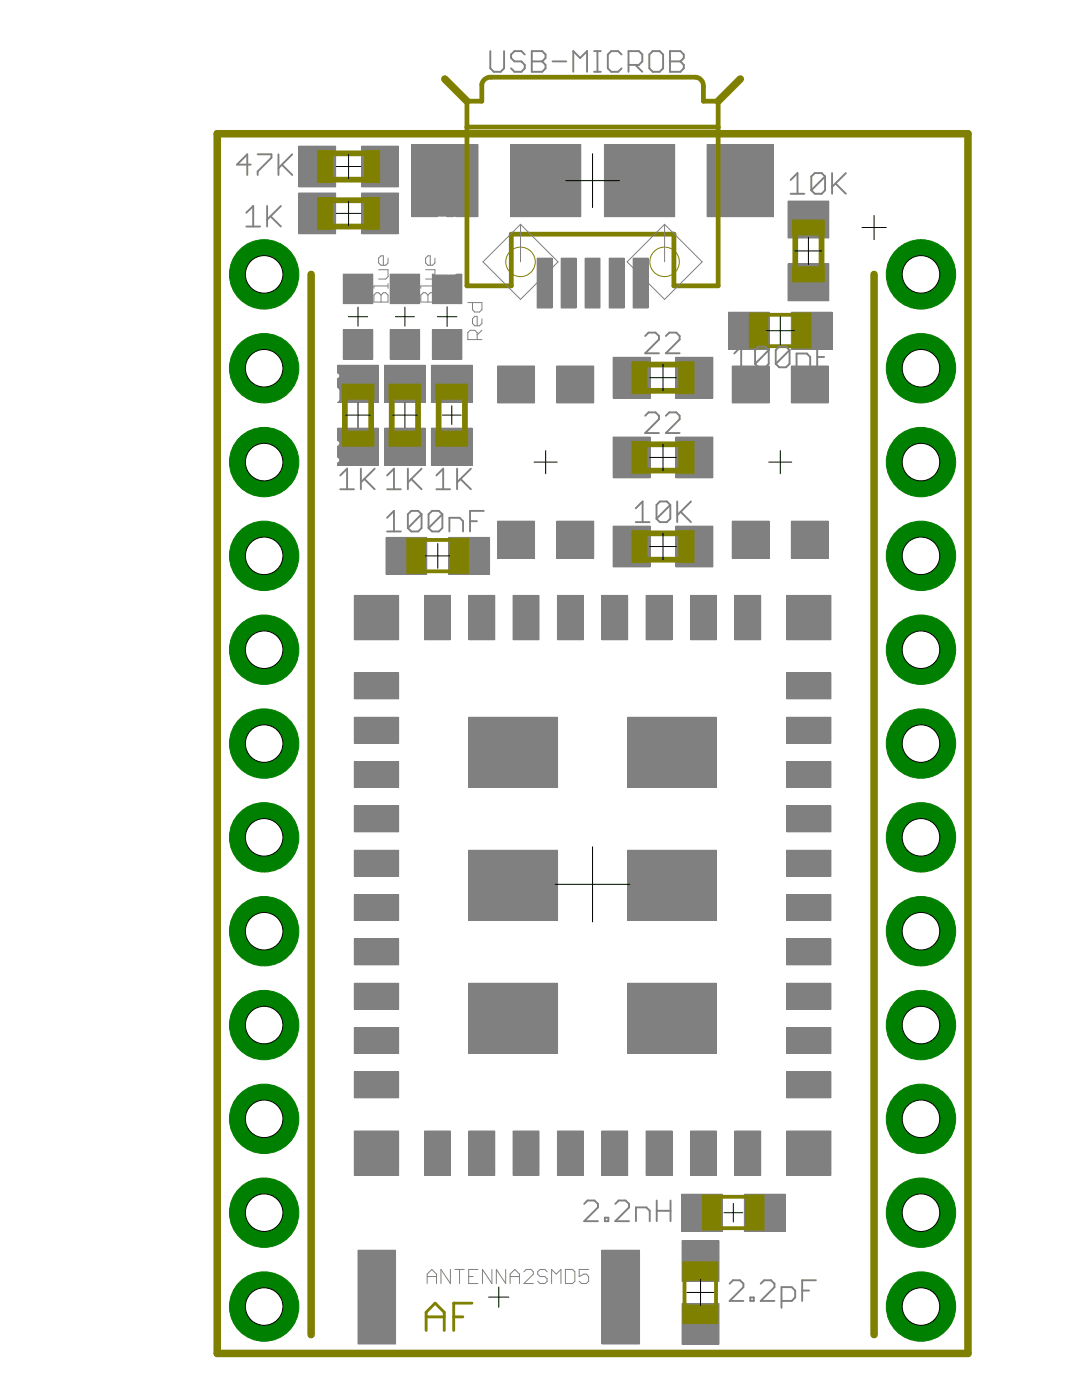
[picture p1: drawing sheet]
<svg xmlns="http://www.w3.org/2000/svg" width="216mm" height="279mm" viewBox="0 0 216 279" stroke-linecap="round" stroke-linejoin="round" font-family="sans-serif">
<g fill="#808080" stroke="#808080" stroke-width=".2">
<path d="M86.1 72.9h8.1v7.4h-8.1z"/>
<path d="M86.1 85.4h8.1v7.4h-8.1z"/>
<path d="M86.3 54.7h5.9v5.9h-5.9z"/>
<path d="M86.3 65.8h5.9v5.9h-5.9z"/>
<path d="M134.9 87.2h7.3v8.2h-7.3z"/>
<path d="M122.3 87.2h7.4v8.2h-7.4z"/>
<path d="M134.9 71.3h7.3v8.1h-7.3z"/>
<path d="M122.3 71.3h7.4v8.1h-7.4z"/>
<path d="M126.3 51.5h3v10h-3z"/>
<path d="M107.2 51.5h3v10h-3z"/>
<path d="M121.6 51.5h2.9v10h-2.9z"/>
<path d="M116.8 51.5h2.9v10h-2.9z"/>
<path d="M112 51.5h2.9v10h-2.9z"/>
<path d="M141.1 28.9h13.2v14.3h-13.2z"/>
<path d="M82.1 28.9h13.3v14.3h-13.3z"/>
<path d="M120.6 28.9h14v14.3h-14z"/>
<path d="M101.9 28.9h14v14.3h-14z"/>
<path d="M157 118.8h8.8v8.9h-8.8z"/>
<path d="M70.7 118.8h8.8v8.9h-8.8z"/>
<path d="M70.7 225.7h8.8v8.9h-8.8z"/>
<path d="M157 225.7h8.8v8.9h-8.8z"/>
<path d="M157 213.9h8.8v5.2h-8.8z"/>
<path d="M157 205.1h8.8v5.1h-8.8z"/>
<path d="M157 196.2h8.8v5.2h-8.8z"/>
<path d="M157 187.4h8.8v5.2h-8.8z"/>
<path d="M157 178.5h8.8v5.2h-8.8z"/>
<path d="M157 169.7h8.8v5.2h-8.8z"/>
<path d="M157 160.8h8.8v5.2h-8.8z"/>
<path d="M157 152h8.8v5.2h-8.8z"/>
<path d="M157 143.2h8.8v5.1h-8.8z"/>
<path d="M157 134.3h8.8v5.2h-8.8z"/>
<path d="M146.6 225.7h5.2v8.9h-5.2z"/>
<path d="M137.8 225.7h5.1v8.9h-5.1z"/>
<path d="M128.9 225.7h5.2v8.9h-5.2z"/>
<path d="M120.1 225.7h5.1v8.9h-5.1z"/>
<path d="M111.2 225.7h5.2v8.9h-5.2z"/>
<path d="M102.4 225.7h5.1v8.9h-5.1z"/>
<path d="M93.6 225.7h5.1v8.9h-5.1z"/>
<path d="M84.7 225.7h5.2v8.9h-5.2z"/>
<path d="M146.6 118.8h5.2v8.9h-5.2z"/>
<path d="M137.8 118.8h5.1v8.9h-5.1z"/>
<path d="M128.9 118.8h5.2v8.9h-5.2z"/>
<path d="M120.1 118.8h5.1v8.9h-5.1z"/>
<path d="M111.2 118.8h5.2v8.9h-5.2z"/>
<path d="M102.4 118.8h5.1v8.9h-5.1z"/>
<path d="M93.6 118.8h5.1v8.9h-5.1z"/>
<path d="M84.7 118.8h5.2v8.9h-5.2z"/>
<path d="M70.7 134.3h8.8v5.2h-8.8z"/>
<path d="M70.7 143.2h8.8v5.1h-8.8z"/>
<path d="M70.7 152h8.8v5.2h-8.8z"/>
<path d="M70.7 160.8h8.8v5.2h-8.8z"/>
<path d="M70.7 169.7h8.8v5.2h-8.8z"/>
<path d="M70.7 178.5h8.8v5.2h-8.8z"/>
<path d="M70.7 187.4h8.8v5.2h-8.8z"/>
<path d="M70.7 196.2h8.8v5.2h-8.8z"/>
<path d="M70.7 205.1h8.8v5.1h-8.8z"/>
<path d="M70.7 213.9h8.8v5.2h-8.8z"/>
<path d="M125.2 143.2h17.7v14h-17.7z"/>
<path d="M93.6 143.2h17.7v14h-17.7z"/>
<path d="M93.6 169.7h17.7v14h-17.7z"/>
<path d="M93.6 196.2h17.7v14h-17.7z"/>
<path d="M125.2 196.2h17.7v14h-17.7z"/>
<path d="M125.2 169.7h17.7v14h-17.7z"/>
<path d="M120.1 249.5h7.5v18.7h-7.5z"/>
<path d="M71.4 249.5h7.5v18.7h-7.5z"/>
<path d="M136 238.3h8.1v7.4h-8.1z"/>
<path d="M148.5 238.3h8.2v7.4h-8.2z"/>
<path d="M136.1 260.1h7.4v8.2h-7.4z"/>
<path d="M136.1 247.6h7.4v8.1h-7.4z"/>
<path d="M77 107.3h8.2v7.3h-8.2z"/>
<path d="M89.6 107.3h8.1v7.3h-8.1z"/>
<path d="M146.1 73h7.4v7.4h-7.4z"/>
<path d="M157.9 73h7.4v7.4h-7.4z"/>
<path d="M146.1 104h7.4v7.4h-7.4z"/>
<path d="M157.9 104h7.4v7.4h-7.4z"/>
<path d="M157.2 52.7h8.2v7.3h-8.2z"/>
<path d="M157.2 40.1h8.2v7.4h-8.2z"/>
<path d="M99.3 73h7.4v7.4h-7.4z"/>
<path d="M111.1 73h7.4v7.4h-7.4z"/>
<path d="M99.3 104h7.4v7.4h-7.4z"/>
<path d="M111.1 104h7.4v7.4h-7.4z"/>
<path d="M67.4 72.9h8.1v7.4h-8.1z"/>
<path d="M67.4 85.4h8.1v7.4h-8.1z"/>
<path d="M68.5 54.7h5.9v5.9h-5.9z"/>
<path d="M68.5 65.8h5.9v5.9h-5.9z"/>
<path d="M77.9 54.7h5.8v5.9h-5.8z"/>
<path d="M77.9 65.8h5.8v5.9h-5.8z"/>
<path d="M76.7 72.9h8.2v7.4h-8.2z"/>
<path d="M76.7 85.4h8.2v7.4h-8.2z"/>
<path d="M59.6 29.2h7.4v8.1h-7.4z"/>
<path d="M72.1 29.2h7.4v8.1h-7.4z"/>
<path d="M145.4 62.3h8.1v7.4h-8.1z"/>
<path d="M157.9 62.3h8.1v7.4h-8.1z"/>
<path d="M134.9 105h7.3v8.1h-7.3z"/>
<path d="M122.3 105h7.4v8.1h-7.4z"/>
<path d="M72.1 38.5h7.4v8.2h-7.4z"/>
<path d="M59.6 38.5h7.4v8.2h-7.4z"/>
</g>
<g fill="none" stroke="#fff" stroke-width=".95">
<path d="M62.2 47.4h5l-1.7 1.7 1.7 1.7h-5M64.7 52.9v3.4M67.2 58.4l-1.7 1.7M67.2 52.9h-3.4l-1.6 1.7 1.6 1.7h3.4M149.2 45.5v3.4M149.2 47.2h5.1M150.1 51l-.9 .9v1.7l.9 .8h.8l.9-.8v-1.7l.8-.9h.8l.9 .9v1.7l-.9 .8M152.6 59.9v-2.5l-.8-.9h-1.7l-.9 .9v2.5h5.1M154.3 56.5l-1.7 1.7M170.1 56.6l-.8-.8v-1.7l.8-.8h3.4l.8 .8v1.7l-.8 .8M174.3 47.8h-3.3l-1.7 1.6 1.7 1.7h3.3M62.2 71.6h5l-5 3.4h5"/>
<path d="M63 77.2l-.8 .8v1.7l.8 .8h3.4l.8-.8v-1.7l-.8-.8h-1.7v1.6M63 66.1h3.4l.8 .9v2.5h-5v-2.5zM65.5 61.8v-2.5l-.8-.9h-1.7l-.8 .9v2.5h5M101.9 66.1h2.5l.8 .8v.9l-.8 .8 .8 .9v.8l-.8 .9h-2.5zM101.9 68.6h2.5M107.4 66.1h3.3M109.1 66.1v5.1M116.3 66.1v5.1l-3.4-5.1v5.1M169.3 66.5h5v2.5l-.8 .8h-1.7l-.8-.8v-2.5M169.3 79.2h5M170.1 62.1l-.8-.8v-1.7l.8-.8h3.4l.8 .8v1.7l-.8 .8M170.1 72l-.8 .8v1.7l.8 .9h.9l.8-.9v-1.7l.8-.8h.9l.8 .8v1.7l-.8 .9"/>
<path d="M171 68.2l-1.7 1.6M174.3 77.5v3.4M62.2 94v3.4M62.2 95.7h5M62.2 88.5l5 3.3M67.2 88.5l-5 3.3M97.8 81.2v22.1M119.9 81.2v22.1M144.6 81.2v22.1M166.8 81.2v22.1M62.2 105.3l5 3.4M65.5 114.2v-2.5l-.8-.9h-1.7l-.8 .9v2.5h5"/>
<path d="M67.2 110.8l-1.7 1.7M67.2 105.3l-5 3.4M169.3 115h5v2.5l-.8 .8h-3.4l-.8-.8zM169.3 109.4h5l-5 3.4h5M171.8 105.6v1.7h-1.7l-.8-.9v-1.6l.8-.9h3.4l.8 .9v1.6l-.8 .9M62.2 127.4v-3.3h.8l3.4 3.3h.8M64.7 129.6v3.3M67.2 129.6h-3.4l-1.6 1.7 1.6 1.6h3.4M169.3 124.5h5v2.5l-.8 .9h-3.4l-.8-.9zM169.3 130h.8l3.4 3.4h.8v-3.4M62.2 142.8l.8 1.7 1.7 1.7M64.7 143.6l.8-.8h.9l.8 .8v1.7l-.8 .9h-1.7z"/>
<path d="M64.7 148.3v3.4M67.2 148.3h-3.4l-1.6 1.7 1.6 1.7h3.4M169.3 143.2h5v2.6l-.8 .8h-3.4l-.8-.8zM169.3 149.6l.8-.8h1.7v2.5l-.8 .8h-.9l-.8-.8zM171.8 148.8l1.7 1.7 .8 1.6M62.2 161.5v3.4h2.5l-.9-1.7v-.9l.9-.8h1.7l.8 .8v1.7l-.8 .9M64.7 167v3.4M67.2 167h-3.4l-1.6 1.7 1.6 1.7h3.4M169.3 162h5v2.5l-.8 .8h-3.4l-.8-.8zM170.1 167.5l-.8 .8v1.7l.8 .9h1.7l.8-.9v-.8l-.8-1.7h2.5v3.4M64.7 180.2v3.4l-2.5-2.5h5M64.7 185.7v3.4"/>
<path d="M64.7 199.8v.8M64.7 199.8l-.9-.9h-.8l-.8 .9v1.7l.8 .8M64.7 199.8l.8-.9h.9l.8 .9v1.7l-.8 .8M67.2 185.7h-3.4l-1.6 1.7 1.6 1.7h3.4M169.3 180.7h5v2.5l-.8 .9h-3.4l-.8-.9zM169.3 199.4h5v2.6l-.8 .8h-3.4l-.8-.8zM169.3 188.7h5l-2.5-2.5v3.4M64.7 204.5v3.4M67.2 217.7v3.4l-3.4-3.4h-.8l-.8 .8v1.7l.8 .9M67.2 204.5h-3.4l-1.6 1.7 1.6 1.7h3.4M169.3 218.1h5v2.6l-.8 .8h-3.4l-.8-.8zM170.1 204.9l-.8 .9v1.7l.8 .8h.9l.8-.8"/>
<path d="M171.8 206.6v.9M173.5 204.9l.8 .9v1.7l-.8 .8h-.9l-.8-.8M64.7 223.2v3.4M67.2 236.4v3.4M67.2 238.1h-5l1.6 1.7M67.2 223.2h-3.4l-1.6 1.7 1.6 1.7h3.4M169.3 238.7h5v2.6l-.8 .8h-3.4l-.8-.8zM173.5 223.7l.8 .8v1.7l-.8 .8h-.9l-3.3-3.3v3.3M63 255.1l-.8 .9v1.7l.8 .8h3.4M63 255.1h3.4l.8 .9v1.7l-.8 .8M63 255.1l3.4 3.4M64.7 241.9v3.4"/>
<path d="M67.2 241.9h-3.4l-1.6 1.7 1.6 1.7h3.4M169.3 255.6h5v2.5l-.8 .9h-3.4l-.8-.9zM169.3 244.3v3.3M172.6 244.3l1.7 1.7h-5M64.7 260.6v3.4M67.2 260.6h-3.4l-1.6 1.7 1.6 1.7h3.4M170.1 261.1h3.4l.8 .9v1.7l-.8 .8M170.1 261.1l-.8 .9v1.7l.8 .8h3.4M170.1 261.1l3.4 3.4"/>
</g>
<path d="M69.9 50.3l.7-.6h1.2l.6 .6v.7l-2.5 2.5h2.5M79.3 51l1.2-1.3v3.8M79.3 53.5h2.5M87 47.8h3.7l-1.2 1.2 1.2 1.2h-3.7M89.5 54.4v-1.9l-.7-.6h-1.2l-.6 .6v1.9h3.7M89.5 46.1v-1.9l-.7-.6h-1.2l-.6 .6v1.9h3.7M90.7 43.6l-1.2 1.3M169.2 89.2h3.7v1.9l-.6 .6h-2.5l-.6-.6zM169.2 93.4h3.7v1.8l-.6 .7h-2.5l-.6-.7zM169.2 97.5h2.5l1.2 1.3-1.2 1.2h-2.5M171 97.5v2.5M172.9 85.1h-2.5l-1.2 1.3 1.2 1.2h2.5" fill="none" stroke="#fff" stroke-width=".76"/>
<g fill="none" stroke="#fff" stroke-width="1.5">
<path d="M93.2 25.4h50.1M93.2 45.3v11.7h8.8v-10.3h32.5v10.3h8.8v-11.7M68.1 61.9h6.7M71.2 62.1l-1.4 2.1M71.4 61.9l1.8 2.3M77.4 61.9h6.8M80.6 62.1l-1.4 2.1M80.8 61.9l1.7 2.3M85.8 61.9h6.8M89 62.1l-1.4 2.1M89.2 61.9l1.8 2.3M81.7 250.4h35.6"/>
<path d="M83.6 258.9h6.5M83.6 258.9l2.8 2.8M86.4 256.1l-2.8 2.8M81.7 267.3h35.6"/>
</g>
<path d="M68.5 116.6h99.5v120.2h-99.5z" fill="none" stroke="#fff" stroke-width=".38"/>
<path d="M88.8 15.8l4.4 4.4M147.7 15.8l-4.4 4.4M62.1 54.8v211.6M174.4 54.8v211.6" fill="none" stroke="#808000" stroke-width="1.5"/>
<g fill="none" stroke="#808000" stroke-width="1.1">
<path d="M66.4 35.9h6.3M66.4 30.6h6.3M66.4 40h6.3M66.4 45.2h6.3M158.7 46.9v6.4M163.9 46.9v6.4M68.8 79.7v6.3M74.1 79.7v6.3M78.2 79.7v6.3M83.4 79.7v6.3M87.5 79.7v6.3M92.8 79.7v6.3"/>
<path d="M129.1 72.7h6.4M129.1 78h6.4M129.1 88.7h6.4M129.1 93.9h6.4M129.1 106.4h6.4M129.1 111.7h6.4"/>
</g>
<g fill="#808000" stroke="#808000" stroke-width=".2">
<path d="M87 86h6.3v3h-6.3z"/>
<path d="M87 76.7h6.3v3h-6.3z"/>
<path d="M126.1 88.1h3v6.4h-3z"/>
<path d="M135.5 88.1h3v6.4h-3z"/>
<path d="M126.1 72.2h3v6.3h-3z"/>
<path d="M135.5 72.2h3v6.3h-3z"/>
<path d="M140.1 238.5h3.7v7h-3.7z"/>
<path d="M148.8 238.5h3.6v7h-3.6z"/>
<path d="M136.2 260.4h7v3.7h-7z"/>
<path d="M136.2 251.8h7v3.7h-7z"/>
<path d="M81.2 107.4h3.7v7h-3.7z"/>
<path d="M89.8 107.4h3.7v7h-3.7z"/>
<path d="M158.1 43.9h6.4v3h-6.4z"/>
<path d="M158.1 53.3h6.4v3h-6.4z"/>
<path d="M68.3 86h6.3v3h-6.3z"/>
<path d="M68.3 76.7h6.3v3h-6.3z"/>
<path d="M77.6 86h6.4v3h-6.4z"/>
<path d="M77.6 76.7h6.4v3h-6.4z"/>
<path d="M72.7 30.1h3.1v6.3h-3.1z"/>
<path d="M63.4 30.1h3v6.3h-3z"/>
<path d="M149.5 62.5h3.7v6.9h-3.7z"/>
<path d="M158.1 62.5h3.7v6.9h-3.7z"/>
<path d="M126.1 105.9h3v6.3h-3z"/>
<path d="M135.5 105.9h3v6.3h-3z"/>
<path d="M63.4 39.4h3v6.4h-3z"/>
<path d="M72.7 39.4h3.1v6.4h-3.1z"/>
</g>
<path d="M96.6 15.9a1.79 1.79 0 0 1 1.4-.5h40.9a1.74 1.74 0 0 1 1.5 1.9v2.9h2.9v36.8h-8.8v-10.3h-32.5v10.3h-8.8v-36.8h2.9v-3.3zM93.2 25.4h50.1" fill="none" stroke="#808000" stroke-width=".95"/>
<path d="M85 265.5v-3.6l1.8-1.8 1.8 1.8v3.6M85 262.8h3.6M90.5 262.8h1.9M94.2 260.1h-3.7v5.4" fill="none" stroke="#808000" stroke-width=".57"/>
<path d="M153.1 62.8h5.2M153.1 69.1h5.2M84.7 107.8h5.3M84.7 114h5.3M143.7 238.8h5.2M136.6 255.3v5.3M142.9 255.3v5.3M143.7 245.1h5.2" fill="none" stroke="#808000" stroke-width=".76"/>
<g fill="none" stroke="#808080" stroke-width=".38">
<path d="M97.8 10.2v3.4l.7 .7h1.4l.7-.7v-3.4M104.7 10.9l-.7-.7h-1.3l-.7 .7v.7l.7 .7h1.3l.7 .7v.6l-.7 .7h-1.3l-.7-.7M106.1 10.2h2.1l.7 .7v.7l-.7 .7 .7 .7v.6l-.7 .7h-2.1zM106.1 12.3h2.1M110.3 12.3h2.7M114.4 14.3v-4.1l1.4 1.4 1.3-1.4v4.1M118.5 14.3h1.4M118.5 10.2h1.4M119.2 10.2v4.1M124 10.9l-.7-.7h-1.3l-.7 .7v2.7l.7 .7h1.3l.7-.7M125.4 13h2.1l.7-.7v-1.4l-.7-.7h-2.1v4.1M126.8 13l1.4 1.3"/>
<path d="M129.6 10.9l.6-.7h1.4l.7 .7v2.7l-.7 .7h-1.4l-.6-.7zM133.7 10.2h2.1l.6 .7v.7l-.6 .7 .6 .7v.6l-.6 .7h-2.1zM133.7 12.3h2.1M50 32.9h-2.7l2-2.1v4.1M51.4 30.8h2.8v.7l-2.8 2.7v.7M55.6 30.8v4.1M56.2 32.9l2.1 2M58.3 30.8l-2.7 2.7M157.8 35.9l1.3-1.4v4.2M157.8 38.7h2.7M164.6 35.2v2.8l-.6 .7h-1.4l-.7-.7M164.6 35.2l-.6-.7h-1.4l-.7 .7v2.8"/>
<path d="M164.6 35.2l-2.7 2.8M166 34.5v4.2M166.7 36.6l2.1 2.1M168.8 34.5l-2.8 2.8M49.1 42.5l1.4-1.4v4.1M49.1 45.2h2.8M53.3 41.1v4.1M54 43.2l2 2M56 41.1l-2.7 2.7M128.7 67.1l.7-.7h1.4l.7 .7v.7l-2.8 2.7h2.8M132.9 67.1l.7-.7h1.3l.7 .7v.7l-2.7 2.7h2.7M146.5 70.5l1.4-1.3v4.1"/>
<path d="M146.5 73.3h2.8M153.4 69.9v2.7l-.7 .7h-1.4l-.6-.7M153.4 69.9l-.7-.7h-1.4l-.6 .7v2.7M153.4 69.9l-2.7 2.7M157.5 69.9v2.7l-.7 .7h-1.3l-.7-.7M157.5 69.9l-.7-.7h-1.3l-.7 .7v2.7M157.5 69.9l-2.7 2.7M158.9 73.3v-2.8h2.1l.7 .7v2.1M163.1 71.2h1.3M165.8 69.2h-2.7v4.1M67.9 97.6h2.7M67.9 94.9l1.4-1.4v4.1"/>
<path d="M72 93.5v4.1M72.7 95.6l2.1 2M74.8 93.5l-2.8 2.8M77.2 97.6h2.8M77.2 94.9l1.4-1.4v4.1M81.4 93.5v4.1M82.1 95.6l2 2M84.1 93.5l-2.7 2.8M87.1 94.9l1.3-1.4v4.1M87.1 97.6h2.7M91.2 93.5v4.1M91.9 95.6l2.1 2"/>
<path d="M94 93.5l-2.8 2.8M128.7 83l.7-.7h1.4l.7 .7v.7l-2.8 2.7h2.8M132.9 83l.7-.7h1.3l.7 .7v.7l-2.7 2.7h2.7M77.2 103.3l1.4-1.3v4.1M77.2 106.1h2.8M84.1 102.6v2.8l-.7 .7h-1.3l-.7-.7M84.1 102.6l-.7-.6h-1.3l-.7 .6v2.8M84.1 102.6l-2.7 2.8M88.3 102.6v2.8l-.7 .7h-1.4l-.7-.7M88.3 102.6l-.7-.6h-1.4l-.7 .6v2.8M88.3 102.6l-2.8 2.8M89.7 106.1v-2.8h2l.7 .7v2.1"/>
<path d="M93.8 104h1.4M96.5 102h-2.7v4.1M126.9 101.5l1.3-1.4v4.1M126.9 104.2h2.7M133.8 100.8v2.7l-.7 .7h-1.4l-.7-.7M133.8 100.8l-.7-.7h-1.4l-.7 .7v2.7M133.8 100.8l-2.8 2.7M135.1 100.1v4.1M135.8 102.2l2.1 2M137.9 100.1l-2.8 2.7M131 239.6v4.1M133.8 239.6v4.1"/>
<path d="M116.6 240.3l.6-.7h1.4l.7 .7v.7l-2.7 2.7h2.7M120.7 243h.7v.7h-.7zM122.8 240.3l.6-.7h1.4l.7 .7v.7l-2.7 2.7h2.7M126.9 243.7v-2.7h2.1l.6 .6v2.1M131 241.6h2.8M145.6 256.2l.7-.7h1.3l.7 .7v.7l-2.7 2.7h2.7M149.7 258.9h.7v.7h-.7zM151.8 256.2l.7-.7h1.3l.7 .7v.7l-2.7 2.7h2.7M155.9 259.6h2.1l.7-.7v-1.3l-.7-.7h-2.1v4.1M160.1 257.6h1.3M162.8 255.5h-2.7v4.1"/>
</g>
<g fill="none" stroke="#808080" stroke-width=".2">
<path d="M74.6 58.9l.5-.5h.4l.5 .5 .5-.5h.5l.4 .5v1.4h-2.8zM75.5 53.8h1.9v1.4l-.4 .5h-1.5M76 58.9v1.4M77.4 57.1h-2.8v.4M77.4 51.5v1l-.4 .4h-1l-.5-.4v-1l.5-.4h.5v1.8M77.4 56.6v.9M84 58.9l.5-.5h.4l.5 .5 .5-.5h.4l.5 .5v1.4h-2.8zM84.9 53.8h1.9v1.4l-.5 .5h-1.4M85.4 58.9v1.4M86.8 51.5v1l-.5 .4h-.9l-.5-.4v-1l.5-.4h.5v1.8M86.8 57.1h-2.8v.4M86.8 56.6v.9"/>
<path d="M93.3 60.4h2.9v1.4l-.5 .5h-1l-.4-.5v-1.4M95.2 67.8v-1.4l-.5-.5h-.9l-.5 .5v1.4h2.9M96.2 63.6v1l-.5 .4h-1l-.4-.4v-1l.4-.5h.5v1.9M96.2 65.9l-1 .9M85.2 256.2v-1.9l1-1 .9 1v1.9M85.2 254.8h1.9M89.9 253.3v2.9l-1.9-2.9v2.9M90.8 253.3h1.8M91.7 253.3v2.9M93.5 254.8h.9M95.4 253.3h-1.9v2.9h1.9M98.1 253.3v2.9l-1.8-2.9v2.9"/>
<path d="M100.9 253.3v2.9l-1.9-2.9v2.9M101.8 254.8h1.9M101.8 256.2v-1.9l.9-1 1 1v1.9M104.5 253.8l.5-.5h1l.4 .5v.5l-1.9 1.9h1.9M109.2 253.8l-.5-.5h-.9l-.5 .5v.5l.5 .5h.9l.5 .4v.5l-.5 .5h-.9l-.5-.5M110.1 256.2v-2.9l.9 1 .9-1v2.9M112.8 253.3h1.4l.5 .5v1.9l-.5 .5h-1.4zM117.5 253.3h-1.9v1.5l.9-.5h.5l.5 .5v.9l-.5 .5h-.9l-.5-.5"/>
</g>
<g fill="none" stroke="#000" stroke-width=".2">
<path d="M67.1 33.2h4.9M69.6 30.8v4.9M112.9 36h10.7M118.2 30.7v10.7M67.1 42.6h4.9M69.6 40.1v5M158.6 50.1h5.4M161.3 47.3v5.5M172 45.4h4.8M174.4 43v4.8M69.5 63.2h3.8M71.4 61.3v3.8"/>
<path d="M78.9 63.2h3.8M80.8 61.3v3.8M87.3 63.2h3.9M89.2 61.2v4M129.6 75.4h5.4M132.3 72.7v5.3M152.8 66h5.7M155.7 63.2v5.6M69 82.8h4.9M71.4 80.4v4.9M78.3 82.8h5M80.8 80.4v4.9"/>
<path d="M88.3 82.8h3.7M90.1 81v3.7M106.6 92.2h4.6M108.9 89.9v4.6M129.6 91.3h5.4M132.3 88.6v5.4M153.4 92.2h4.6M155.7 89.9v4.6M84.9 110.9h4.9M87.4 108.5v4.9M129.6 109.1h5.4M132.3 106.4v5.3"/>
<path d="M110.8 176.5h14.9M118.2 169v15M97.5 258.9h4M99.5 256.9v4M137.1 257.9h5.4M139.8 255.3v5.3M144.5 242h3.7M146.3 240.2v3.7"/>
</g>
<circle cx="52.7" cy="54.8" r="6.9" fill="#008000" stroke="#008000" stroke-width=".2"/>
<circle cx="52.7" cy="54.8" r="3.7" fill="#fff" stroke="#000" stroke-width=".2"/>
<circle cx="52.7" cy="73.5" r="6.9" fill="#008000" stroke="#008000" stroke-width=".2"/>
<circle cx="52.7" cy="73.5" r="3.7" fill="#fff" stroke="#000" stroke-width=".2"/>
<circle cx="52.7" cy="92.2" r="6.9" fill="#008000" stroke="#008000" stroke-width=".2"/>
<circle cx="52.7" cy="92.2" r="3.7" fill="#fff" stroke="#000" stroke-width=".2"/>
<circle cx="52.7" cy="110.9" r="6.9" fill="#008000" stroke="#008000" stroke-width=".2"/>
<circle cx="52.7" cy="110.9" r="3.7" fill="#fff" stroke="#000" stroke-width=".2"/>
<circle cx="52.7" cy="129.7" r="6.9" fill="#008000" stroke="#008000" stroke-width=".2"/>
<circle cx="52.7" cy="129.7" r="3.7" fill="#fff" stroke="#000" stroke-width=".2"/>
<circle cx="52.7" cy="148.4" r="6.9" fill="#008000" stroke="#008000" stroke-width=".2"/>
<circle cx="52.7" cy="148.4" r="3.7" fill="#fff" stroke="#000" stroke-width=".2"/>
<circle cx="52.7" cy="167.1" r="6.9" fill="#008000" stroke="#008000" stroke-width=".2"/>
<circle cx="52.7" cy="167.1" r="3.7" fill="#fff" stroke="#000" stroke-width=".2"/>
<circle cx="52.7" cy="185.8" r="6.9" fill="#008000" stroke="#008000" stroke-width=".2"/>
<circle cx="52.7" cy="185.8" r="3.7" fill="#fff" stroke="#000" stroke-width=".2"/>
<circle cx="52.7" cy="204.6" r="6.9" fill="#008000" stroke="#008000" stroke-width=".2"/>
<circle cx="52.7" cy="204.6" r="3.7" fill="#fff" stroke="#000" stroke-width=".2"/>
<circle cx="52.7" cy="223.3" r="6.9" fill="#008000" stroke="#008000" stroke-width=".2"/>
<circle cx="52.7" cy="223.3" r="3.7" fill="#fff" stroke="#000" stroke-width=".2"/>
<circle cx="52.7" cy="242" r="6.9" fill="#008000" stroke="#008000" stroke-width=".2"/>
<circle cx="52.7" cy="242" r="3.7" fill="#fff" stroke="#000" stroke-width=".2"/>
<circle cx="52.7" cy="260.8" r="6.9" fill="#008000" stroke="#008000" stroke-width=".2"/>
<circle cx="52.7" cy="260.8" r="3.7" fill="#fff" stroke="#000" stroke-width=".2"/>
<circle cx="183.8" cy="54.8" r="6.9" fill="#008000" stroke="#008000" stroke-width=".2"/>
<circle cx="183.8" cy="54.8" r="3.7" fill="#fff" stroke="#000" stroke-width=".2"/>
<circle cx="183.8" cy="73.5" r="6.9" fill="#008000" stroke="#008000" stroke-width=".2"/>
<circle cx="183.8" cy="73.5" r="3.7" fill="#fff" stroke="#000" stroke-width=".2"/>
<circle cx="183.8" cy="92.2" r="6.9" fill="#008000" stroke="#008000" stroke-width=".2"/>
<circle cx="183.8" cy="92.2" r="3.7" fill="#fff" stroke="#000" stroke-width=".2"/>
<circle cx="183.8" cy="110.9" r="6.9" fill="#008000" stroke="#008000" stroke-width=".2"/>
<circle cx="183.8" cy="110.9" r="3.7" fill="#fff" stroke="#000" stroke-width=".2"/>
<circle cx="183.8" cy="129.7" r="6.9" fill="#008000" stroke="#008000" stroke-width=".2"/>
<circle cx="183.8" cy="129.7" r="3.7" fill="#fff" stroke="#000" stroke-width=".2"/>
<circle cx="183.8" cy="148.4" r="6.9" fill="#008000" stroke="#008000" stroke-width=".2"/>
<circle cx="183.8" cy="148.4" r="3.7" fill="#fff" stroke="#000" stroke-width=".2"/>
<circle cx="183.8" cy="167.1" r="6.9" fill="#008000" stroke="#008000" stroke-width=".2"/>
<circle cx="183.8" cy="167.1" r="3.7" fill="#fff" stroke="#000" stroke-width=".2"/>
<circle cx="183.8" cy="185.8" r="6.9" fill="#008000" stroke="#008000" stroke-width=".2"/>
<circle cx="183.8" cy="185.8" r="3.7" fill="#fff" stroke="#000" stroke-width=".2"/>
<circle cx="183.8" cy="204.6" r="6.9" fill="#008000" stroke="#008000" stroke-width=".2"/>
<circle cx="183.8" cy="204.6" r="3.7" fill="#fff" stroke="#000" stroke-width=".2"/>
<circle cx="183.8" cy="223.3" r="6.9" fill="#008000" stroke="#008000" stroke-width=".2"/>
<circle cx="183.8" cy="223.3" r="3.7" fill="#fff" stroke="#000" stroke-width=".2"/>
<circle cx="183.8" cy="242" r="6.9" fill="#008000" stroke="#008000" stroke-width=".2"/>
<circle cx="183.8" cy="242" r="3.7" fill="#fff" stroke="#000" stroke-width=".2"/>
<circle cx="183.8" cy="260.8" r="6.9" fill="#008000" stroke="#008000" stroke-width=".2"/>
<circle cx="183.8" cy="260.8" r="3.7" fill="#fff" stroke="#000" stroke-width=".2"/>
<path d="M43.3 26.7h149.8v243.4h-149.8z" fill="none" stroke="#808000" stroke-width="1.5"/>
<g fill="none" stroke="#808000" stroke-width=".2">
<circle cx="103.9" cy="52.3" r="2.94"/>
<circle cx="132.6" cy="52.3" r="2.94"/>
</g>
<path d="M103.9 44.8v7.5M103.9 44.8l7.5 7.5-7.5 7.5-7.5-7.5zM132.6 44.8v7.5M132.6 44.8l7.5 7.5-7.5 7.5-7.5-7.5z" fill="none" stroke="#808080" stroke-width=".2"/>
</svg>
